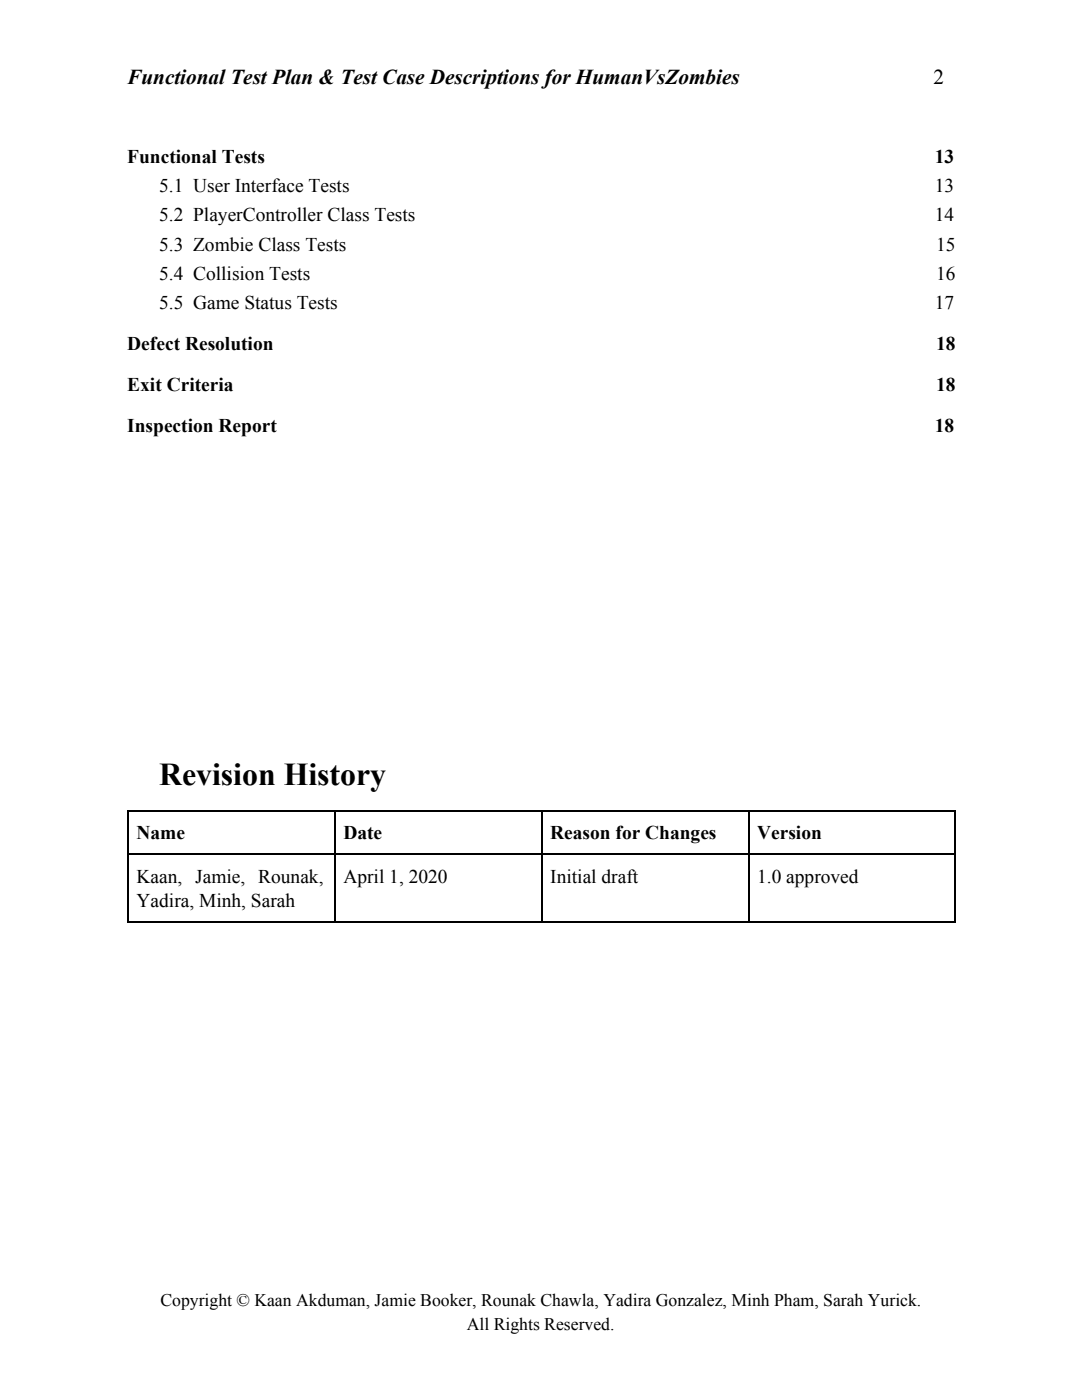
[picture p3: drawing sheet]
<svg xmlns="http://www.w3.org/2000/svg" width="216mm" height="279mm" viewBox="0 0 216 279" stroke-linecap="round" stroke-linejoin="round" font-family="sans-serif">
<defs><g id="words">
<text font-size="6.3" x="31.7" y="156.6">Revision History</text>
<g font-size="4.2">
<text x="25.4" y="16.7">Functional Test Plan &amp; Test Case Descriptions for HumanVsZombies</text>
<text x="186.3" y="16.7">2</text>
</g>
<g font-size="3.9">
<text x="25.4" y="32.5">Functional Tests</text>
<text x="186.5" y="32.5">13</text>
<text x="31.7" y="38.4">5.1 User Interface Tests</text>
<text x="186.5" y="38.4">13</text>
<text x="31.7" y="44.2">5.2 PlayerController Class Tests</text>
<text x="186.5" y="44.2">14</text>
<text x="31.7" y="50">5.3 Zombie Class Tests</text>
<text x="186.8" y="50">15</text>
<text x="31.7" y="55.8">5.4 Collision Tests</text>
<text x="186.8" y="55.8">16</text>
<text x="31.7" y="61.6">5.5 Game Status Tests</text>
<text x="186.5" y="61.6">17</text>
<text x="25.4" y="69.8">Defect Resolution</text>
<text x="186.8" y="69.8">18</text>
<text x="25.4" y="78.1">Exit Criteria</text>
<text x="186.8" y="78.1">18</text>
<text x="25.4" y="86.3">Inspection Report</text>
<text x="186.5" y="86.3">18</text>
<text x="27.3" y="167.5">Name</text>
<text x="68.5" y="167.5">Date</text>
<text x="109.8" y="167.5">Reason for Changes</text>
<text x="151.1" y="167.5">Version</text>
<text x="27.3" y="176.2">Kaan, Jamie, Rounak,</text>
<text x="68.5" y="176.2">April 1, 2020</text>
<text x="109.8" y="176.2">Initial draft</text>
<text x="151.1" y="176.2">1.0 approved</text>
<text x="27.3" y="181">Yadira, Minh, Sarah</text>
</g>
<g font-size="3.5">
<text x="32" y="260.6">Copyright © Kaan Akduman, Jamie Booker, Rounak Chawla, Yadira Gonzalez, Minh Pham, Sarah Yurick.</text>
<text x="93.1" y="265.4">All Rights Reserved.</text>
</g>
</g></defs>
<path d="M25.4 170.5h165.4M25.4 161.8h165.4M25.5 161.7v22.4M66.8 161.7v22.4M108.1 161.7v22.4M149.4 161.7v22.4M190.6 161.7v22.4M25.4 184h165.4" fill="none" stroke="#000" stroke-width=".26"/>
<use href="#words"/>
</svg>
